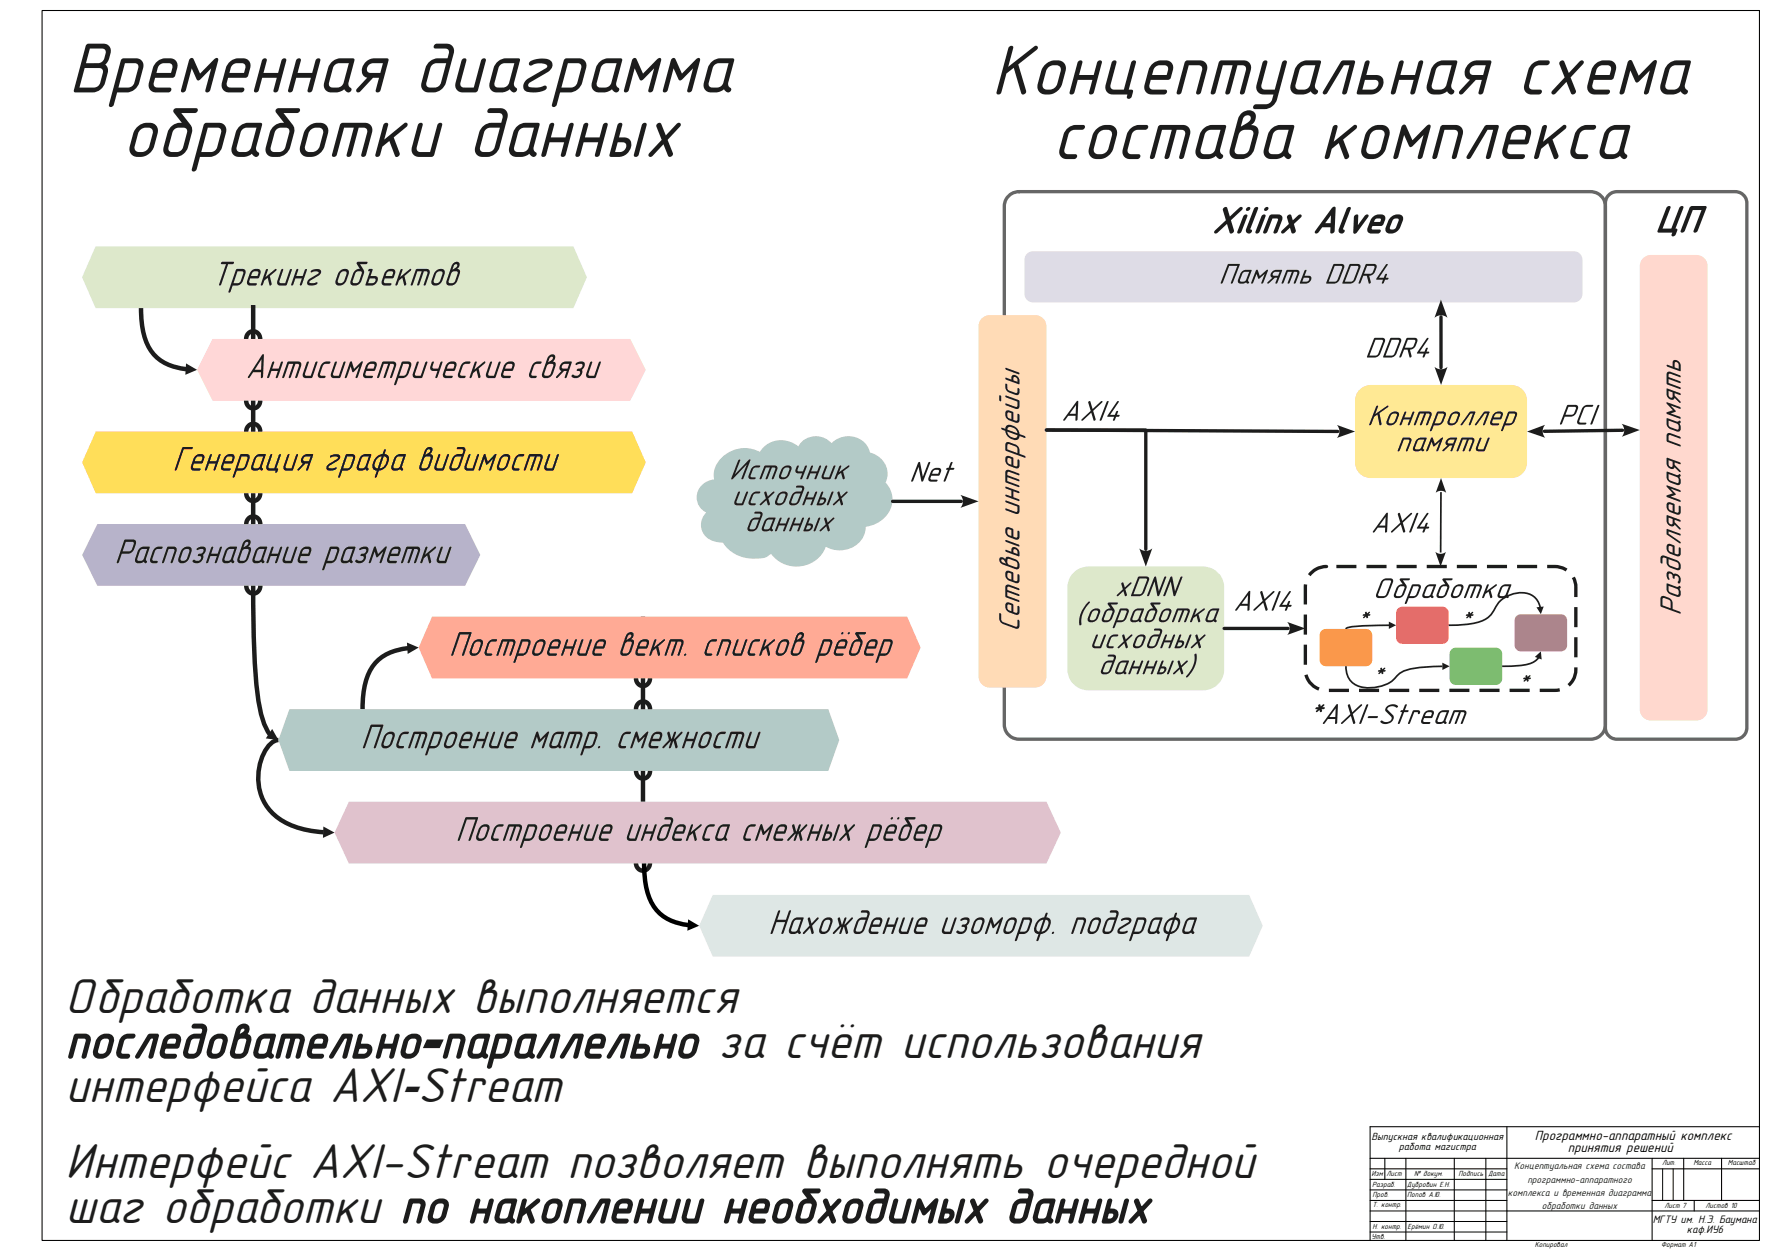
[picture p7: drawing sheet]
<svg xmlns="http://www.w3.org/2000/svg" width="841mm" height="594mm" viewBox="0 0 841 594" stroke-linecap="round" stroke-linejoin="round" font-family="sans-serif">
<defs><g id="words">
<g font-size="35.1" fill="#1c1c1c">
<text x="32" y="44">Временная диаграмма</text>
<text x="471" y="45">Концептуальная схема</text>
<text x="58" y="75">обработки данных</text>
<text x="500" y="76">состава комплекса</text>
</g>
<g font-size="24.1" fill="#1c1c1c">
<text x="31" y="481">Обработка данных выполняется</text>
<text x="31" y="502">последовательно параллельно за счёт использования</text>
<text x="200" y="502">‑</text>
<text x="31" y="523">интерфейса AXI Stream</text>
<text x="190" y="523">‑</text>
<text x="31" y="560">Интерфейс AXI-Stream позволяет выполнять очередной</text>
<text x="31" y="581">шаг обработки по накоплении необходимых данных</text>
</g>
<g font-size="6.6">
<text x="729" y="541">Программно-аппаратный комплекс</text>
<text x="745" y="547">принятия решений</text>
</g>
<g font-size="5.3">
<text x="785" y="581">МГТУ им. Н.Э. Баумана</text>
<text x="802" y="586">каф.ИУ6</text>
</g>
<g font-size="5.1">
<text x="652" y="541">Выпускная квалификационная</text>
<text x="665" y="546">работа магистра</text>
</g>
<g font-size="4.8" fill="#1c1c1c">
<text x="719" y="555">Концептуальная схема состава</text>
<text x="726" y="562">программно-аппаратного</text>
<text x="716" y="568">комплекса и временная диаграмма</text>
<text x="733" y="574">обработки данных</text>
</g>
<g font-size="3.7">
<text x="790" y="553">Лит.</text>
<text x="805" y="553">Масса</text>
<text x="821" y="553">Масштаб</text>
<text x="652" y="558">Изм</text>
<text x="652" y="563">Разраб.</text>
<text x="659" y="558">Лист</text>
<text x="668" y="563">Дубровин Е.Н.</text>
<text x="672" y="558">№ докум.</text>
<text x="693" y="558">Подпись</text>
<text x="707" y="558">Дата</text>
<text x="652" y="568">Пров.</text>
<text x="669" y="568">Попов А.Ю.</text>
<text x="652" y="573">Т. контр.</text>
<text x="791" y="573">Лист 7</text>
<text x="810" y="573">Листов 10</text>
<text x="652" y="583">Н. контр.</text>
<text x="669" y="583">Ерёмин О.Ю.</text>
<text x="652" y="588">Утв.</text>
<text x="729" y="592">Копировал</text>
<text x="789" y="592">Формат А1</text>
</g>
</g></defs>
<g fill="none" stroke="#000" stroke-width=".5">
<path d="M20 5h816v584h-816zM716 535v54M836 535h-185v54M651 550h185M651 555h65M651 560h65M658 550v10M668 550v39M691 550v39M706 550v39M785 550v39M785 555h51"/>
<path d="M800 550v20M818 550v20M716 575h120M785 570h51M805 570v5"/>
</g>
<path d="M790 555v15M795 555v15M651 575h65M651 565h65M651 570h65M651 580h65M651 585h65" fill="none" stroke="#000" stroke-width=".48"/>
<path d="M479 93l2-1 3-1h272a7 7 0 0 1 7 7v246a7 7 0 0 1-7 7h-272a7 7 0 0 1-7-7v-246l1-3z" fill="none" stroke="#666" stroke-width="1.6" stroke-linecap="butt"/>
<g fill="#1c1c1c">
<path d="M581 99l2-1 1 5 5-5h1v1l-5 6 1 4v1l-2 1-1-5-5 5a.8 .8 0 0 1-1 0 1 1 0 0 1 0-2l5-4-1-5z" fill-rule="evenodd"/>
<path d="M591 102h1h1l-3 8-2 1v-1zM592 99a1 1 0 0 1 2 0 1 1 0 0 1-2 0z" fill-rule="evenodd"/>
<path d="M596 99l1-1 1 1-4 10a1.3 1.3 0 0 1 1 2 1.3 1.3 0 0 1-2 0l-1-2z" fill-rule="evenodd"/>
<path d="M600 102h1l-3 8-1 1v-1zM601 99a1 1 0 0 1 2 0 1 1 0 0 1-2 0z" fill-rule="evenodd"/>
<path d="M603 102h4a1.8 1.8 0 0 1 2 3l-2 5-1 1-1-1 2-6h-2l-3 6-1 1-1-1z" fill-rule="evenodd"/>
<path d="M612 102h1l1 3 3-3h1l-3 4 1 4-1 1-1-1-1-2-3 3-1-1 3-4-1-3z" fill-rule="evenodd"/>
<path d="M633 99l1-1 1 1-1 11-2 1v-3h-4l-2 3h-1v-1zM632 102l-2 4h2z" fill-rule="evenodd"/>
<path d="M640 99l1-1 1 1-4 10a1.3 1.3 0 0 1 1 2 1.3 1.3 0 0 1-2 0l-1-2z" fill-rule="evenodd"/>
<path d="M644 102h1v5l4-5h1v1l-5 7-1 1-1-1z" fill-rule="evenodd"/>
<path d="M653 104v1h3v-1zM652 103a4 4 0 0 1 6 0l-1 4h-5v1v1h4v1l-4 1a1.9 1.9 0 0 1-2-3z" fill-rule="evenodd"/>
<path d="M660 103a3 3 0 0 1 4-1 3 3 0 0 1 3 2l-2 4a4 4 0 0 1-7 2v-2zM662 104l-2 4 1 1 2-1 2-3-1-1z" fill-rule="evenodd"/>
</g>
<path d="M764 93l2-1 2-1h56a5 5 0 0 1 6 5v250a5 5 0 0 1-6 5h-56a5 5 0 0 1-5-5v-250v-2z" fill="none" stroke="#666" stroke-width="1.6" stroke-linecap="butt"/>
<g fill="#1c1c1c">
<path d="M792 98h1h1l-4 11h4l4-10 1-1h1l-4 11h1v1l-1 2h-1h-1l1-2h-7h-1z" fill-rule="evenodd"/>
<path d="M803 98h7h1l-5 12h-1l3-10h-4l-3 10h-2z" fill-rule="evenodd"/>
</g>
<path d="M343 217a15 15 0 0 1 18-2 12 12 0 0 1 18-3 10 10 0 0 1 16-2 11 11 0 0 1 18 5 10 10 0 0 1 8 14 12 12 0 0 1-7 20l-3 1a13 13 0 0 1-19 10 15 15 0 0 1-26 3 16 16 0 0 1-17 0l-3-2-3-3a9 9 0 0 1-9-12l2-3a8 8 0 0 1-5-9 8 8 0 0 1 8-6 11 11 0 0 1 4-11z" fill-rule="evenodd" fill="#b3cac7"/>
<g fill="#1c1c1c">
<path d="M351 218h1l-3 7 7-7h1l-4 9h-1l3-7-7 8z" fill-rule="evenodd"/>
<path d="M358 222l1-1h2l-3 2-1 3 2 1-2 1a1.3 1.3 0 0 1-1-2z" fill-rule="evenodd"/>
<path d="M363 221h5a1.3 1.3 0 0 1 1 2l-1 4-1 1 1-5v-1h-1l-2 5-1 1v-1l2-5h-2l-2 5-1 1z" fill-rule="evenodd"/>
<path d="M372 222a2.2 2.2 0 0 1 2-1 2.2 2.2 0 0 1 2 2l-1 3a2.8 2.8 0 0 1-2 1 2.8 2.8 0 0 1-3-1zM373 222l-2 4 1 1 2-1 1-3v-1z" fill-rule="evenodd"/>
<path d="M379 221h1l-1 2 1 1h2v-3h1l-2 6h-1l1-2h-2a1.3 1.3 0 0 1-1-2z" fill-rule="evenodd"/>
<path d="M385 221h1l-1 3h3l1-3h1l-2 6h-1l1-2h-3l-1 2-1 1z" fill-rule="evenodd"/>
<path d="M392 221h1l-2 5 1 1h2l2-6h1l-2 6-3 1a1.4 1.4 0 0 1-2-2z" fill-rule="evenodd"/>
<path d="M399 221h1l-1 3 4-3h1l-3 3v3h-1v-2l-3 3z" fill-rule="evenodd"/>
<path d="M351 234h1l-2 4 1 1h1l3-5-2 6h-3a1.3 1.3 0 0 1-1-2z" fill-rule="evenodd"/>
<path d="M358 234l1-1 2 1-3 1-1 4h2l-2 1a1.3 1.3 0 0 1-1-2z" fill-rule="evenodd"/>
<path d="M363 234h1l1 2 2-3 1 1-3 3 1 3h-1l-1-2-3 2v-1l3-2z" fill-rule="evenodd"/>
<path d="M370 235a2.2 2.2 0 0 1 2-2 2.2 2.2 0 0 1 2 2l-1 3a2.8 2.8 0 0 1-2 2 2.8 2.8 0 0 1-3-1zM371 235l-2 3 1 1 2-1 1-3v-1z" fill-rule="evenodd"/>
<path d="M377 235l-1 3v1h3l1-5zM378 231h3a1.3 1.3 0 0 1 1 1l-2 6a2.4 2.4 0 0 1-3 2 2.4 2.4 0 0 1-2-2l2-4 1-1h3v-1l-3-1z" fill-rule="evenodd"/>
<path d="M384 234v2h2l1-2h1l-2 6h-1l1-3h-3l-1 3h-1z" fill-rule="evenodd"/>
<path d="M395 234h1l-2 5-1 1zM390 237l-1 2h2v-1v-1zM390 234h1l-1 2a1.9 1.9 0 0 1 3 2 1.9 1.9 0 0 1-3 2h-2z" fill-rule="evenodd"/>
<path d="M398 234h1l1 2 2-3 1 1-3 3v3l-1-2-3 2v-1l3-2z" fill-rule="evenodd"/>
<path d="M358 247l-2 4h1h2l2-4zM359 243h2a1.3 1.3 0 0 1 1 2l-2 6a2.4 2.4 0 0 1-3 2 2.4 2.4 0 0 1-2-3l2-3 2-1h2v-2h-2z" fill-rule="evenodd"/>
<path d="M364 247l-1 4h3l1-4zM364 247l1-1h3l-1 5a.8 .8 0 0 1 0 1 .8 .8 0 0 1-1 0h-3a1.3 1.3 0 0 1-1-2z" fill-rule="evenodd"/>
<path d="M371 246l-1 3h3l1-3h1l-2 6h-1l1-3h-3l-1 3h-1z" fill-rule="evenodd"/>
<path d="M377 246h1l-1 3h3l1-3h1l-2 6h-1l1-3h-3l-1 3h-1z" fill-rule="evenodd"/>
<path d="M389 246h1l-2 6h-1zM384 249l-1 2h1l1-1zM384 246h1l-1 3a1.9 1.9 0 0 1 2 1 1.9 1.9 0 0 1-2 2h-2z" fill-rule="evenodd"/>
<path d="M392 246h1v2l3-2-2 3v3h-1v-2l-3 2 2-3z" fill-rule="evenodd"/>
</g>
<path d="M467 151l3-1h22a5 5 0 0 1 5 5v166a5 5 0 0 1-5 5h-22a5 5 0 0 1-5-5v-166v-2z" fill-rule="evenodd" fill="#ffdbb6"/>
<g fill="#1c1c1c">
<path d="M475 291l1 1v2v1l7 3 1-4v3a1.3 1.3 0 0 1-2 1l-6-2-1-2z" fill-rule="evenodd"/>
<path d="M479 287v2l2 1v-3zM478 286h1l2 1 1 4h1v-3h1v3a1.3 1.3 0 0 1-2 1l-3-1a3 3 0 0 1-1-5z" fill-rule="evenodd"/>
<path d="M478 278h1l5 2-5-1v1l5 3-5-2v2l5 2v1l-6-2z" fill-rule="evenodd"/>
<path d="M479 272v2l2 1v-3zM478 271h1l2 1 1 4h1v-1v-2h1v3a1.3 1.3 0 0 1-2 1l-3-1a3 3 0 0 1-1-5z" fill-rule="evenodd"/>
<path d="M479 266v2l4 1v-2zM476 266v1l2 1-1-2zM475 265h2l1 1a1.2 1.2 0 0 1 0-2 1.2 1.2 0 0 1 2 0l3 2a2.3 2.3 0 0 1 2 2 2.3 2.3 0 0 1-3 2l-6-2-1-2z" fill-rule="evenodd"/>
<path d="M478 256l6 3-6-2zM482 261v1l1 1v-2zM478 261l3 1a1.9 1.9 0 0 1 2-2 1.9 1.9 0 0 1 1 2v2l-6-2z" fill-rule="evenodd"/>
<path d="M479 252v1l2 2v-3zM478 251l1-1 2 1 1 4h1v-3h1v3a1.3 1.3 0 0 1-2 1l-3-1a3 3 0 0 1-1-4z" fill-rule="evenodd"/>
<path d="M478 238l6 2v3a1.3 1.3 0 0 1-2 1l-4-2 5 1v-2l-5-2z" fill-rule="evenodd"/>
<path d="M478 231l6 2v1l-2-1v3l2 1v1l-6-2v-1l3 1v-3l-3-1z" fill-rule="evenodd"/>
<path d="M478 223h1l5 2v1l-5-2v1v1l5 2-5-1v1l5 2v1l-6-2z" fill-rule="evenodd"/>
<path d="M479 218v2l2 1v-3zM478 217l1-1 2 1 1 4h1v-3h1v3a1.3 1.3 0 0 1-2 1l-3-1a3 3 0 0 1-1-4z" fill-rule="evenodd"/>
<path d="M479 211v2l4 2v-3zM478 210h1l4 1 1 2v2l3 1v1l-9-3z" fill-rule="evenodd"/>
<path d="M479 203v1l4 2-1-3h-2zM479 205v2l3 1a1.3 1.3 0 0 0 1-1zM476 203l2 1a2.4 2.4 0 0 1 1-2 2.4 2.4 0 0 1 3 0l2 2v2l3 1v1l-3-1a2.4 2.4 0 0 1-1 2 2.4 2.4 0 0 1-3-1l-2-2v-1l-2-1z" fill-rule="evenodd"/>
<path d="M479 196v2l2 1v-3zM478 195h1l2 1 1 3 1 1v-1v-2h1v3a1.3 1.3 0 0 1-2 1l-3-2a3 3 0 0 1-1-4z" fill-rule="evenodd"/>
<path d="M475 188h1v3l-1-1zM478 188l6 2v3a1.3 1.3 0 0 1-2 1l-4-1v-1l5 1v-2l-5-2z" fill-rule="evenodd"/>
<path d="M478 182l1 1v1v1l4 2 1-3v2a1.3 1.3 0 0 1-2 1l-4-1v-2z" fill-rule="evenodd"/>
<path d="M478 175l6 2v1l-6-2zM482 179v2h1v-1zM478 179l3 1a1.9 1.9 0 0 1 2-2 1.9 1.9 0 0 1 1 2v2l-6-2z" fill-rule="evenodd"/>
</g>
<path d="M510 272l3-2 3-1h51a13 13 0 0 1 12 4l2 2a18 18 0 0 1 1 10v29a11 11 0 0 1-9 14h-51a13 13 0 0 1-13-4l-1-2-1-3v-36a12 12 0 0 1 3-11z" fill-rule="evenodd" fill="#dde8cb"/>
<g fill="#1c1c1c">
<path d="M533 277h1v2l3-2h1l-3 3v3h-1v-2l-3 2v-1l3-2z" fill-rule="evenodd"/>
<path d="M541 274h4a1.3 1.3 0 0 1 1 2l-3 6-2 1h-4zM541 275l-2 7h3l3-7z" fill-rule="evenodd"/>
<path d="M548 274h1l2 7 2-7h1l-3 9h-1l-1-7-3 7h-1z" fill-rule="evenodd"/>
<path d="M556 274h1l1 7 3-7h1l-4 9-2-7-2 7h-1z" fill-rule="evenodd"/>
<path d="M517 286h1l-1 2a14 14 0 0 0-3 9h-1a6 6 0 0 1 0-6z" fill-rule="evenodd"/>
<path d="M518 290a2.2 2.2 0 0 1 3-1 2.2 2.2 0 0 1 2 2l-1 2a2.8 2.8 0 0 1-3 2 2.8 2.8 0 0 1-2-1zM519 290l-1 4h2l2-3-1-1z" fill-rule="evenodd"/>
<path d="M526 290l-2 4 1 1 2-1 2-3-1-1zM526 286h5v1h-3l2 3-2 4a2.4 2.4 0 0 1-2 2 2.4 2.4 0 0 1-2-2l1-4 3-1z" fill-rule="evenodd"/>
<path d="M533 290l-2 5 2-1h1l1-4zM532 289h3a1.3 1.3 0 0 1 1 2l-2 4h-1h-2l-1 3h-1z" fill-rule="evenodd"/>
<path d="M539 290l-1 4 1 1 2-1 1-4zM539 290l1-1h4l-2 5a.8 .8 0 0 1 0 1 .8 .8 0 0 1-1 0h-3a1.3 1.3 0 0 1-1-1z" fill-rule="evenodd"/>
<path d="M546 290l-1 4v1l2-1 2-3-1-1zM547 286h4v1h-3l2 3-1 4a2.4 2.4 0 0 1-3 2 2.4 2.4 0 0 1-2-2l1-4 3-1z" fill-rule="evenodd"/>
<path d="M552 290a2.2 2.2 0 0 1 3-1 2.2 2.2 0 0 1 1 2v2a2.8 2.8 0 0 1-3 2 2.8 2.8 0 0 1-2-1zM553 290l-1 4h2l2-3-1-1z" fill-rule="evenodd"/>
<path d="M559 289h5a1.3 1.3 0 0 1 1 2l-1 4h-1l1-4v-1h-1l-2 5h-1l2-5h-2l-2 5h-1z" fill-rule="evenodd"/>
<path d="M568 289h1l-1 3 4-3-3 3 1 3h-1v-3l-3 3z" fill-rule="evenodd"/>
<path d="M575 290l-1 4v1l2-1 2-4zM575 290l1-1h3l-1 5a.8 .8 0 0 1 0 1 .8 .8 0 0 1-1 0h-3a1.3 1.3 0 0 1-1-1z" fill-rule="evenodd"/>
<path d="M521 301l1 1-2 4 1 1h2l2-5h1l-3 6h-3a1.3 1.3 0 0 1-1-2z" fill-rule="evenodd"/>
<path d="M528 302l1-1 2 1-3 1-1 3 2 1-2 1a1.3 1.3 0 0 1-1-2z" fill-rule="evenodd"/>
<path d="M533 302l1-1 1 3 2-3 1 1-3 3 1 3h-1l-1-3-3 3v-1l3-2z" fill-rule="evenodd"/>
<path d="M540 302a2.2 2.2 0 0 1 2-1 2.2 2.2 0 0 1 2 2l-1 3a2.8 2.8 0 0 1-2 2 2.8 2.8 0 0 1-3-1zM541 303l-2 3 1 1 2-1 1-3v-1z" fill-rule="evenodd"/>
<path d="M547 303l-1 3 1 1 2-1 1-4zM549 299l2-1a1.3 1.3 0 0 1 1 2l-2 6a2.4 2.4 0 0 1-3 2 2.4 2.4 0 0 1-2-2l2-4 1-1h3v-1l-3-1z" fill-rule="evenodd"/>
<path d="M554 301l1 1-1 2h2l1-2h1l-2 6h-1l1-3h-3l-1 2-1 1z" fill-rule="evenodd"/>
<path d="M565 301l1 1-2 5-1 1zM560 305l-1 2h2l1-1-1-1zM560 301l1 1-1 2a1.9 1.9 0 0 1 3 2 1.9 1.9 0 0 1-2 2h-3z" fill-rule="evenodd"/>
<path d="M568 302l1-1 1 3 2-3 1 1-3 3 1 3h-1l-1-3-3 3v-1l3-2z" fill-rule="evenodd"/>
<path d="M526 315l-2 4h1h2l1-4zM527 311h2a1.3 1.3 0 0 1 1 2l-2 6a2.4 2.4 0 0 1-3 1 2.4 2.4 0 0 1-2-2l2-4h2h2v-2h-3z" fill-rule="evenodd"/>
<path d="M532 315l-1 4h2l2-4zM532 314h1h3l-1 5a.8 .8 0 0 1 0 1 .8 .8 0 0 1-1 0h-3a1.3 1.3 0 0 1-1-2z" fill-rule="evenodd"/>
<path d="M538 314h1l-1 2h3l1-2h1l-2 6h-1l1-3h-3l-1 3h-1z" fill-rule="evenodd"/>
<path d="M545 314h1l-1 2h3l1-2h1l-2 6h-1l1-3h-3l-1 3h-1z" fill-rule="evenodd"/>
<path d="M557 314h1l-3 6zM552 317l-1 2h1l1-1v-1zM552 314h1l-1 2a1.9 1.9 0 0 1 2 2 1.9 1.9 0 0 1-2 2h-2z" fill-rule="evenodd"/>
<path d="M560 314h1v2l3-2-3 3 1 3h-1v-2l-3 2v-1l2-2z" fill-rule="evenodd"/>
<path d="M568 311v-1l1 2-2 5a7 7 0 0 1-3 5l3-6z" fill-rule="evenodd"/>
</g>
<g fill="none" stroke="#1c1c1c" stroke-width="1.6" stroke-linecap="butt">
<path d="M620 277v10M630 269l-4 1-4 3M635 269h9M649 269h10M664 269h9M678 269h9M692 269h10M707 269h9M721 269h9M735 269h5l4 2M748 274l1 3v6M620 292v9"/>
<path d="M749 288v10M620 306v10M749 317l-1 5-3 3M749 303v9M621 320a10 10 0 0 0 6 7M631 328h10M646 328h9M660 328h10M674 328h10M689 328h9M703 328h10M717 328h10"/>
<path d="M741 328h-9"/>
</g>
<g fill="#1c1c1c">
<path d="M657 275h1h3a1.3 1.3 0 0 1 1 1l-3 7-1 1h-3a1.3 1.3 0 0 1-1-2zM657 276l-2 6v1h3l3-7h-1z" fill-rule="evenodd"/>
<path d="M665 279l-2 3 1 1h2l1-4v-1zM665 275h5l-1 1h-2l1 3-1 3a2.4 2.4 0 0 1-2 2 2.4 2.4 0 0 1-3-2l2-3 2-2z" fill-rule="evenodd"/>
<path d="M672 278l-2 5h2l1-1 1-3zM671 278l3-1a1.3 1.3 0 0 1 1 2l-2 4-1 1h-3l-1 2v1z" fill-rule="evenodd"/>
<path d="M678 279l-1 3v1h2l2-5zM678 278l1-1h3l-1 5a1 1 0 0 1 0 2 .8 .8 0 0 1-1-1l-3 1a1.3 1.3 0 0 1-1-2z" fill-rule="evenodd"/>
<path d="M685 279l-1 3v1h2l2-4-1-1zM685 275h5v1h-3l2 3-2 3a2.4 2.4 0 0 1-2 2 2.4 2.4 0 0 1-2-2l1-3 3-2z" fill-rule="evenodd"/>
<path d="M691 279a2.2 2.2 0 0 1 3-2 2.2 2.2 0 0 1 1 2l-1 3a2.8 2.8 0 0 1-2 2 2.8 2.8 0 0 1-3-1zM692 279l-2 3 1 1 2-1 1-3v-1z" fill-rule="evenodd"/>
<path d="M698 278l5-1a1.3 1.3 0 0 1 1 2l-2 5 1-5v-1h-2l-1 6h-1l2-6h-2l-2 6h-1z" fill-rule="evenodd"/>
<path d="M707 278l-1 3 5-3-3 2 1 4h-1l-1-3-3 3z" fill-rule="evenodd"/>
<path d="M714 279l-1 3v1h2l2-5zM713 278l2-1h3l-2 5a1.1 1.1 0 0 1 1 2 1.1 1.1 0 0 1-2-1l-2 1a1.3 1.3 0 0 1-1-2z" fill-rule="evenodd"/>
</g>
<path d="M781 123l3-2h22a5 5 0 0 1 5 5v211a5 5 0 0 1-5 5h-22a5 5 0 0 1-5-5v-211v-2z" fill-rule="evenodd" fill="#ffd8ce"/>
<g fill="#1c1c1c">
<path d="M790 284v3l4 2-1-4zM789 283h1l4 1 1 2v3l3 1v1l-9-3z" fill-rule="evenodd"/>
<path d="M793 278v3l4 1v-2zM792 277l5 2a.7 .7 0 0 1 1-1 1 1 0 0 1 0 2l1 2a1.3 1.3 0 0 1-2 1l-5-2z" fill-rule="evenodd"/>
<path d="M792 272l1-1 2 1a2.8 2.8 0 0 1 3 2 2.8 2.8 0 0 1 0 3h-1a1.7 1.7 0 0 0 1-2 1.7 1.7 0 0 0-2-1v1h-1a1.7 1.7 0 0 0-2-2v2a1.9 1.9 0 0 1-1-1 1.9 1.9 0 0 1 0-2z" fill-rule="evenodd"/>
<path d="M793 266v2l4 2v-3zM789 264h1l7 2a2.3 2.3 0 0 1 2 3 2.3 2.3 0 0 1-2 2l-4-2-1-2v-2h-2v2h-1z" fill-rule="evenodd"/>
<path d="M793 259v2l2 1v-2zM792 259l1-1 2 1 1 4h1h1v-3l1 3a1.3 1.3 0 0 1-2 1l-4-1a3 3 0 0 1-1-4z" fill-rule="evenodd"/>
<path d="M792 251l6 2v1l-5-2v1l5 4v1l-6-4z" fill-rule="evenodd"/>
<path d="M793 246v2l1 1 1-3zM792 245l6 2v1l-2-1v1l3 3h-1l-2-2a2.2 2.2 0 0 1-3 1 2.2 2.2 0 0 1-1-3z" fill-rule="evenodd"/>
<path d="M793 240v2l2 1v-3zM792 239l1-1 2 1 1 4h1h1v-3l1 3a1.3 1.3 0 0 1-2 1l-4-1a3 3 0 0 1-1-4z" fill-rule="evenodd"/>
<path d="M792 231l6 2v1l-4-2 2 3-2 1 4 1v1l-6-2v-1l3-1z" fill-rule="evenodd"/>
<path d="M793 225v3l4 1v-2zM792 224l5 2a.7 .7 0 0 1 1-1 .7 .7 0 0 1 0 1l1 3a1.3 1.3 0 0 1-2 1l-5-2z" fill-rule="evenodd"/>
<path d="M793 218v3l1 1 1-3zM792 217l6 3h-2v1l3 3h-1l-2-2a2.2 2.2 0 0 1-3 0 2.2 2.2 0 0 1-1-2z" fill-rule="evenodd"/>
<path d="M792 206h1l5 1v1l-5-1v2l5 2v1l-6-2z" fill-rule="evenodd"/>
<path d="M793 200v3l4 1v-3zM792 199l5 1a.7 .7 0 0 1 1 0 .7 .7 0 0 1 0 1l1 3a1.3 1.3 0 0 1-2 1l-5-2z" fill-rule="evenodd"/>
<path d="M792 191l6 2v1l-4-1 2 2-2 1 4 2v1l-6-3 3-1z" fill-rule="evenodd"/>
<path d="M793 186v2l1 1 1-3zM792 185l6 2v1l-2-1v1l3 3h-1l-2-2a2.2 2.2 0 0 1-3 1 2.2 2.2 0 0 1-1-3z" fill-rule="evenodd"/>
<path d="M792 177l1-1 5 2v1l-4-2-1 1v1l6 3h-1l-5-2v2l5 2v1l-6-3z" fill-rule="evenodd"/>
<path d="M796 172v2l2 1-1-2zM792 173l3 1v-2a2.1 2.1 0 0 1 2-1 2.1 2.1 0 0 1 2 3l-1 2-6-2z" fill-rule="evenodd"/>
</g>
<path d="M646 185l3-2h2h59a23 23 0 0 1 11 1l3 2 2 4v26a8 8 0 0 1-8 11h-58a23 23 0 0 1-12-1l-3-3a18 18 0 0 1-1-10v-19a10 10 0 0 1 2-9z" fill-rule="evenodd" fill="#ffe994"/>
<g fill="#1c1c1c">
<path d="M654 193h1l-2 4 6-4h1l-5 3 1 6h-1l-1-5-1 1-2 4z" fill-rule="evenodd"/>
<path d="M660 197a2.2 2.2 0 0 1 3-2 2.2 2.2 0 0 1 2 2l-1 3a2.8 2.8 0 0 1-3 2 2.8 2.8 0 0 1-2-1zM661 197l-1 3v1l2-1 2-3-1-1z" fill-rule="evenodd"/>
<path d="M667 196h1l-1 2h3l1-2h1l-2 6h-1l1-3h-3l-1 3h-1z" fill-rule="evenodd"/>
<path d="M674 196l5-1a1.3 1.3 0 0 1 1 2l-2 5 1-5v-1h-1l-2 5-1 1v-1l2-5h-2l-2 6h-1z" fill-rule="evenodd"/>
<path d="M683 196l-1 5h2l1-1 1-3zM683 196l3-1a1.3 1.3 0 0 1 1 2l-2 4-1 1h-3l-1 2v1z" fill-rule="evenodd"/>
<path d="M689 197a2.2 2.2 0 0 1 3-2 2.2 2.2 0 0 1 2 2l-1 3a2.8 2.8 0 0 1-3 2 2.8 2.8 0 0 1-2-1zM690 197l-1 3v1l2-1 2-3-1-1z" fill-rule="evenodd"/>
<path d="M698 196h3l-2 6h-1l2-6h-1l-5 6z" fill-rule="evenodd"/>
<path d="M705 196h3l-2 6h-1l2-6h-1l-5 6z" fill-rule="evenodd"/>
<path d="M710 197v1h3v-1l-1-1zM710 196h1a2.1 2.1 0 0 1 3 1l-1 2h-4v1v1h3v1h-3a1.3 1.3 0 0 1-1-2z" fill-rule="evenodd"/>
<path d="M717 196l-2 5h3l1-1 1-3zM717 196l3-1a1.3 1.3 0 0 1 1 2l-2 4-2 1h-2l-1 2-1 1z" fill-rule="evenodd"/>
<path d="M666 208h3a1.4 1.4 0 0 1 2 2l-2 4h-1l2-5h-3l-2 5h-1z" fill-rule="evenodd"/>
<path d="M674 209l-2 4h1h2l2-4zM673 209l2-1h3l-2 5a.8 .8 0 0 1 1 1 1 1 0 0 1-2 0h-2a1.4 1.4 0 0 1-2-2z" fill-rule="evenodd"/>
<path d="M680 208h1l1 3 4-3-3 6h-1l2-4-3 2-1-2-1 4h-1z" fill-rule="evenodd"/>
<path d="M688 209v1l2 1 1-2zM688 209l1-1h3l-2 6h-1l1-2h-1l-4 2 3-3-1-1z" fill-rule="evenodd"/>
<path d="M694 208h5a1.3 1.3 0 0 1 1 2l-1 4h-1l2-5h-1h-1l-2 5h-1l2-5h-2l-2 5h-1z" fill-rule="evenodd"/>
<path d="M703 208h1l-2 5h1h2l2-5h1l-3 6h-2a1.4 1.4 0 0 1-2-2z" fill-rule="evenodd"/>
</g>
<path d="M424 238h33" fill="none" stroke="#1c1c1c" stroke-width="1.6"/>
<g fill="#1c1c1c">
<path d="M456 235l9 3-9 3a5 5 0 0 0 0-6z" fill-rule="evenodd"/>
<path d="M436 220h1l1 6 3-6h1l-3 8h-1l-2-6-2 6-1 1z" fill-rule="evenodd"/>
<path d="M444 224l-1 1h3v-1v-1zM443 223l1-1a2.1 2.1 0 0 1 3 1l-1 3h-3l-1 1v1h3l-3 1a1.3 1.3 0 0 1-1-2z" fill-rule="evenodd"/>
<path d="M452 220h1l-1 2 1 1h-2l-2 5v1l1-6 1-1z" fill-rule="evenodd"/>
</g>
<path d="M497 204l139 1" fill="none" stroke="#1c1c1c" stroke-width="1.6"/>
<path d="M635 202l9 3-9 3a5 5 0 0 0 0-6z" fill-rule="evenodd" fill="#1c1c1c"/>
<path d="M497 204h47v57" fill="none" stroke="#1c1c1c" stroke-width="1.6"/>
<g fill="#1c1c1c">
<path d="M541 260a5 5 0 0 0 6 0l-3 9z" fill-rule="evenodd"/>
<path d="M512 190v1v8l-1 1v-3h-3l-3 3zM511 192l-3 4h3z" fill-rule="evenodd"/>
<path d="M517 191h1l1 3 4-3h1l-5 4 1 4v1l-1-4-5 4v-1l4-4z" fill-rule="evenodd"/>
<path d="M526 191h1l-4 8v1z" fill-rule="evenodd"/>
<path d="M531 191h1l-5 6h3l1-2v2h1l-2 1v1l-1 1v-2h-3z" fill-rule="evenodd"/>
</g>
<path d="M582 298h30" fill="none" stroke="#1c1c1c" stroke-width="1.6"/>
<g fill="#1c1c1c">
<path d="M612 295l8 3-8 3a5 5 0 0 0 0-6z" fill-rule="evenodd"/>
<path d="M593 281h1v9h-1v-2h-4l-2 2zM593 283l-3 4h3z" fill-rule="evenodd"/>
<path d="M599 281h1l1 3 4-3h1l-5 4 1 5h-1l-1-4-4 4v-1l4-4z" fill-rule="evenodd"/>
<path d="M608 281l-3 9h-1z" fill-rule="evenodd"/>
<path d="M613 281l-4 6h2l2-2-1 2 2 1h-2l-1 2v-2h-3z" fill-rule="evenodd"/>
<path d="M659 244v9h-1v-2h-3l-3 2zM658 245l-3 5h3z" fill-rule="evenodd"/>
<path d="M664 244h1l1 3 4-3h1l-4 4 1 5h-1l-1-4-5 4v-1l4-4z" fill-rule="evenodd"/>
<path d="M673 244h1l-3 8-1 1z" fill-rule="evenodd"/>
<path d="M678 244h1l-4 6h2l1-2v2l1 1h-2v2h-1v-2h-3z" fill-rule="evenodd"/>
</g>
<path d="M771 204l-37 1" fill="none" stroke="#1c1c1c" stroke-width="1.6"/>
<g fill="#1c1c1c">
<path d="M726 205l8-3a5 5 0 0 0 0 6z" fill-rule="evenodd"/>
<path d="M771 201l8 3-8 3a5 5 0 0 0 0-6z" fill-rule="evenodd"/>
</g>
<path d="M685 234v28" fill="none" stroke="#1c1c1c" stroke-width=".81" stroke-linecap="butt"/>
<g fill="#1c1c1c">
<path d="M685 227l2 7a4 4 0 0 0-5 0z" fill-rule="evenodd"/>
<path d="M682 262a4 4 0 0 0 5 0l-3 7z" fill-rule="evenodd"/>
<path d="M745 193l-1 4h3l2-4zM745 192h4a1.3 1.3 0 0 1 1 2l-1 2-1 2h-5l-1 3-1 1z" fill-rule="evenodd"/>
<path d="M752 193l2-1 3 1h-1h-2l-1 1-3 6 4 1-3 1a1.4 1.4 0 0 1-2-2z" fill-rule="evenodd"/>
<path d="M759 192h1l-3 9-1 1z" fill-rule="evenodd"/>
</g>
<path d="M628 299h2h16a5 5 0 0 1 6 1v13l-1 2a7 7 0 0 1-6 1h-12a5 5 0 0 1-6-1v-13z" fill-rule="evenodd" fill="#ff972f"/>
<path d="M664 289l2-1h17a5 5 0 0 1 5 2v13l-1 2a7 7 0 0 1-6 1h-12a5 5 0 0 1-5-2l-1-13z" fill-rule="evenodd" fill="#ff6d6d"/>
<path d="M690 308h2h16a5 5 0 0 1 5 1l1 13-1 2a7 7 0 0 1-6 1h-13a5 5 0 0 1-5-1v-14z" fill-rule="evenodd" fill="#77bc65"/>
<path d="M721 292h2h16a5 5 0 0 1 5 1l1 13-1 2a7 7 0 0 1-6 1h-13a5 5 0 0 1-5-1v-13z" fill-rule="evenodd" fill="#bf819e"/>
<path d="M660 297h-14a10 10 0 0 0-6 2" fill="none" stroke="#1c1c1c" stroke-width=".81" stroke-linecap="butt"/>
<path d="M660 295l3 2-3 2z" fill="#1c1c1c"/>
<path d="M640 316a10 10 0 0 0 13 10 17 17 0 0 0 12-6 29 29 0 0 1 17-4h3" fill="none" stroke="#1c1c1c" stroke-width=".81" stroke-linecap="butt"/>
<path d="M685 315l4 1-4 2z" fill="#1c1c1c"/>
<path d="M732 288a10 10 0 0 0-16-5 23 23 0 0 0-8 9 22 22 0 0 1-16 5h-4" fill="none" stroke="#1c1c1c" stroke-width=".81" stroke-linecap="butt"/>
<path d="M730 288h3l-1 4z" fill="#1c1c1c"/>
<path d="M731 312a15 15 0 0 1-13 4h-4" fill="none" stroke="#1c1c1c" stroke-width=".81" stroke-linecap="butt"/>
<g fill="#1c1c1c">
<path d="M729 312l3-3 1 4z"/>
<path d="M649 291h1h1l-1 1h1h-1v2l-1-1h-1v-1h-1h2z" fill-rule="evenodd"/>
<path d="M656 317h1v1l1-1-1 1 1 1h-1v1l-1-1-1 1 1-1h-1l1-1z" fill-rule="evenodd"/>
<path d="M698 291h1h1l-1 1h1h-1v2l-1-1h-1v-1h1z" fill-rule="evenodd"/>
<path d="M725 321h1h1l-1 1h1l-1 1v1l-1-1h-1h1l-1-1h1z" fill-rule="evenodd"/>
<path d="M626 335l1-1 1 1h1l-1 1h1l-1 1v1l-1-1-1 1h-1l1-1-1-1h2z" fill-rule="evenodd"/>
<path d="M635 334l1 1-1 8-1 1v-3h-3l-2 3zM635 336l-3 4h2z" fill-rule="evenodd"/>
<path d="M641 335l2 3 4-3-4 4 1 4-1 1-1-4-5 4v-1l5-4z" fill-rule="evenodd"/>
<path d="M649 335h1l-3 8-1 1z" fill-rule="evenodd"/>
<path d="M650 340h5l-1 1h-4z" fill-rule="evenodd"/>
<path d="M659 336a3 3 0 0 1 5 0 2.8 2.8 0 0 0-5 1l3 3a3 3 0 0 1-2 3 3 3 0 0 1-4-1 2.6 2.6 0 0 0 3 1 2.6 2.6 0 0 0 2-3l-3-3z" fill-rule="evenodd"/>
<path d="M668 335v2l1 1h-2l-2 5-1 1 2-6h-1l2-1z" fill-rule="evenodd"/>
<path d="M671 337h3a.8 .8 0 0 1 1 1 .8 .8 0 0 1-1 1l-2-1-2 5-1 1z" fill-rule="evenodd"/>
<path d="M678 339l-1 1h3v-1v-1zM677 338l1-1a2.1 2.1 0 0 1 3 1l-1 3h-3l-1 1 1 1h2h1l-3 1a1.4 1.4 0 0 1-2-2z" fill-rule="evenodd"/>
<path d="M684 339l-1 3v1l3-1 1-4zM684 338l1-1h3l-1 5a1 1 0 0 1 0 2 .8 .8 0 0 1-1-1l-3 1a1.3 1.3 0 0 1-1-2z" fill-rule="evenodd"/>
<path d="M691 337h4a1.4 1.4 0 0 1 2 2l-2 4-1 1 2-5-1-1h-1l-2 5-1 1v-1l2-5h-2l-2 5-1 1z" fill-rule="evenodd"/>
</g>
<path d="M488 121l3-2h257l3 1 1 2v15a5 5 0 0 1-4 7h-257a4 4 0 0 1-4-4v-4a46 46 0 0 1 1-15z" fill-rule="evenodd" fill="#dedce6"/>
<g fill="#1c1c1c">
<path d="M583 126h6l-3 8h-1l3-8h-4l-3 8-1 1z" fill-rule="evenodd"/>
<path d="M591 130l-2 3 1 1 2-1 2-4zM590 129l2-1h3l-2 5a.8 .8 0 0 1 0 1 .8 .8 0 0 1-1 0l-3 1a1.3 1.3 0 0 1-1-2z" fill-rule="evenodd"/>
<path d="M597 128h1l1 3 3-3-2 7-1-1 2-4-3 2-1-2-2 4-1 1z" fill-rule="evenodd"/>
<path d="M605 130v1h2l1-2zM604 129l2-1h3l-2 6h-1l1-2h-1l-4 3v-1l3-2-1-1z" fill-rule="evenodd"/>
<path d="M611 128h5a1.3 1.3 0 0 1 1 2l-1 4-1 1 1-5v-1h-1l-2 5-1 1v-1l2-5h-2l-2 5-1 1z" fill-rule="evenodd"/>
<path d="M619 132v2h2l1-1v-1zM620 128h1l-1 3h2a2 2 0 0 1 1 2 2 2 0 0 1-3 2l-2-1z" fill-rule="evenodd"/>
<path d="M634 126l3-1a1.4 1.4 0 0 1 2 2l-3 7-2 1h-4zM634 126l-3 8 4-1 3-6-1-1z" fill-rule="evenodd"/>
<path d="M641 126l4-1a1.3 1.3 0 0 1 1 2l-3 7-1 1h-4zM642 126l-3 8 4-1 2-6v-1z" fill-rule="evenodd"/>
<path d="M650 126l-2 4h4l1-3zM649 126l4-1a1.3 1.3 0 0 1 1 2l-1 3-2 1v4l-1-1-1-3h-1l-2 3v1z" fill-rule="evenodd"/>
<path d="M659 126l-4 6h2l2-2-1 2h2l-2 1-1 1v1v-2l-3-1z" fill-rule="evenodd"/>
</g>
<path d="M685 150v25" fill="none" stroke="#1c1c1c" stroke-width="1.6"/>
<g fill="#1c1c1c">
<path d="M685 142l3 9a5 5 0 0 0-6 0z" fill-rule="evenodd"/>
<path d="M682 174a5 5 0 0 0 6 0l-3 9z" fill-rule="evenodd"/>
<path d="M653 161l4-1a1.3 1.3 0 0 1 1 2l-3 7-1 1h-4zM654 161l-3 8 4-1 2-6v-1z" fill-rule="evenodd"/>
<path d="M661 161l3-1a1.4 1.4 0 0 1 2 2l-3 7-2 1h-4zM661 161l-3 8 4-1 3-6-1-1z" fill-rule="evenodd"/>
<path d="M669 161l-2 4h4l1-3zM668 161l4-1a1.3 1.3 0 0 1 1 2l-1 3-2 1v4l-1-4h-2l-1 3-1 1z" fill-rule="evenodd"/>
<path d="M678 161h1l-4 6h2l1-2v2h1l-2 1v1l-1 1 1-2h-4z" fill-rule="evenodd"/>
</g>
<path d="M45 117h227l6 12a3 3 0 0 1 0 5l-6 12h-9h-218l-5-12a3 3 0 0 1 0-5z" fill-rule="evenodd" fill="#dde8cb"/>
<g fill="#1c1c1c">
<path d="M105 124l6 1h-3l-3 10-1 1v-1l3-10h-2z" fill-rule="evenodd"/>
<path d="M113 129l-2 5h2l1-1 2-4zM112 128h3a1.5 1.5 0 0 1 2 2l-2 4-2 1-2 1-1 3h-1z" fill-rule="evenodd"/>
<path d="M120 129l-1 2h3l1-2zM119 129l2-1a2.2 2.2 0 0 1 3 1l-1 3h-4l-1 1 1 1 3 1-3 1a1.8 1.8 0 0 1-2-3z" fill-rule="evenodd"/>
<path d="M127 128l-1 4 5-4-3 3 1 4h-1l-1-3-1 1-1 2-1 1z" fill-rule="evenodd"/>
<path d="M134 128h1l-2 6h3l2-6h1l-3 7-3 1a1.6 1.6 0 0 1-1-3z" fill-rule="evenodd"/>
<path d="M141 128h1l-1 3h3l1-3h1l-3 7h-1l1-3h-3l-1 3v1z" fill-rule="evenodd"/>
<path d="M148 128h2a1.7 1.7 0 0 1 2 0 1.7 1.7 0 0 1-1 3l-4 3h2a.7 .7 0 0 1 1 0 .7 .7 0 0 1 1 1 .7 .7 0 0 1-1 0l-1 1a1.8 1.8 0 0 1-3-1 1.8 1.8 0 0 1 1-3l4-2a2 2 0 0 0-3-1z" fill-rule="evenodd"/>
<path d="M161 129a2.2 2.2 0 0 1 3-1 2.2 2.2 0 0 1 2 2l-1 3a2.8 2.8 0 0 1-3 3 2.8 2.8 0 0 1-3-2zM162 129l-1 4a1.6 1.6 0 0 0 1 1 1.6 1.6 0 0 0 2-1l1-4h-2z" fill-rule="evenodd"/>
<path d="M169 129l-1 5h2l2-4-1-1zM170 124l5 1h-1h-3l2 4-1 4a2.9 2.9 0 0 1-3 3 2.9 2.9 0 0 1-3-2l2-5 2-1h1l-2-3z" fill-rule="evenodd"/>
<path d="M176 132l-1 2h2h1v-2zM175 128h2l-1 3h2a2.3 2.3 0 0 1 1 3 2.3 2.3 0 0 1-2 1h-3l2-6h-1z" fill-rule="evenodd"/>
<path d="M184 129l-1 2h3l1-2zM183 129l2-1a2.2 2.2 0 0 1 3 1l-1 3h-4l-1 1 1 1 3 1-3 1a1.8 1.8 0 0 1-2-3z" fill-rule="evenodd"/>
<path d="M190 128h1l-1 4 5-4-3 3 1 4h-1l-1-3-1 1-1 2-1 1z" fill-rule="evenodd"/>
<path d="M198 128h5a1.5 1.5 0 0 1 1 2l-2 5-1 1 2-6v-1h-2l-2 6v1l-1-1 2-6h-2l-2 6-1 1z" fill-rule="evenodd"/>
<path d="M207 129a2.2 2.2 0 0 1 3-1 2.2 2.2 0 0 1 1 2l-1 3a2.8 2.8 0 0 1-2 3 2.8 2.8 0 0 1-3-2zM208 129l-2 4a1.6 1.6 0 0 0 2 1 1.6 1.6 0 0 0 1-1l1-4h-1z" fill-rule="evenodd"/>
<path d="M215 129l-2 5h1h2l1-4v-1zM216 126l-1 2 1-1a.9 .9 0 0 0 1-1 .9 .9 0 0 0-1 0zM215 125a1.8 1.8 0 0 1 3 0 1.8 1.8 0 0 1-1 3 1.4 1.4 0 0 1 2 0 1.4 1.4 0 0 1-1 2l-1 3a2.9 2.9 0 0 1-2 3 2.9 2.9 0 0 1-3-2z" fill-rule="evenodd"/>
</g>
<path d="M67 146a29 29 0 0 0 8 24 26 26 0 0 0 14 5" fill="none" stroke="#1c1c1c" stroke-width="2.1" stroke-linecap="butt"/>
<path d="M88 173l6 3-6 2z" fill="#1c1c1c"/>
<g fill="none" stroke="#1c1c1c" stroke-width="2.1" stroke-linecap="butt">
<path d="M132 351a13 13 0 0 0-8 11 25 25 0 0 0 20 32l10 1"/>
<circle cx="120" cy="161" r="4"/>
<circle cx="120" cy="190" r="4"/>
<circle cx="120" cy="205" r="4"/>
<circle cx="120" cy="234" r="4"/>
<circle cx="120" cy="249" r="4"/>
<circle cx="120" cy="278" r="4"/>
</g>
<path d="M154 392l5 3-6 3z" fill="#1c1c1c"/>
<path d="M120 278a284 284 0 0 0 4 62l2 4 2 5" fill="none" stroke="#1c1c1c" stroke-width="2.1" stroke-linecap="butt"/>
<path d="M129 346l3 5h-6z" fill="#1c1c1c"/>
<path d="M120 145v133M194 308a22 22 0 0 0-21 21l-1 8" fill="none" stroke="#1c1c1c" stroke-width="2.1" stroke-linecap="butt"/>
<path d="M193 305l6 2-5 4z" fill="#1c1c1c"/>
<path d="M339 425h255l5 12a3 3 0 0 1 0 5l-5 12h-11h-244l-6-12a3 3 0 0 1 0-5z" fill-rule="evenodd" fill="#dee7e5"/>
<g fill="#1c1c1c">
<path d="M370 432l1 1-2 4h4l2-4v-1l1 1-4 10h-1l2-5h-4l-2 5h-1z" fill-rule="evenodd"/>
<path d="M378 437l-2 5h3l2-5zM377 437l2-1h3l-2 6a.8 .8 0 0 1 1 1 1 1 0 0 1-2 0l-3 1a1.6 1.6 0 0 1-1-3z" fill-rule="evenodd"/>
<path d="M384 436h1l1 3 2-3h1l-3 4v3l-1-2-3 2 3-3z" fill-rule="evenodd"/>
<path d="M391 437a2.2 2.2 0 0 1 3-2 2.2 2.2 0 0 1 1 3l-1 3a2.8 2.8 0 0 1-2 2 2.8 2.8 0 0 1-3-1zM392 437l-2 4a1.6 1.6 0 0 0 2 1 1.6 1.6 0 0 0 1-1l1-4h-1z" fill-rule="evenodd"/>
<path d="M398 436h1l1 3 1-3h1l-1 3 4-3-3 4 1 3h-1l-1-3-1 3h-1l1-3-4 3 3-3z" fill-rule="evenodd"/>
<path d="M408 437l-1 5h3l1-5zM409 432h3a1.5 1.5 0 0 1 1 2l-2 7a2.9 2.9 0 0 1-3 2 2.9 2.9 0 0 1-2-1l2-5 1-1h3v-2l-3-1z" fill-rule="evenodd"/>
<path d="M415 437v2h3v-2zM415 437l1-1a2.2 2.2 0 0 1 3 1l-1 3h-4v1v1h3v1l-3 1a1.6 1.6 0 0 1-1-3z" fill-rule="evenodd"/>
<path d="M422 436h1l-1 3h3l1-3h1l-3 7h-1l1-3h-3l-1 3z" fill-rule="evenodd"/>
<path d="M429 436h1l-2 6h1h2l2-6h1l-2 7-4 1a1.6 1.6 0 0 1-1-3z" fill-rule="evenodd"/>
<path d="M437 437l-1 2h3v-2zM436 437l2-1a2.2 2.2 0 0 1 3 1l-1 3h-4l-1 1 1 1h3v1l-3 1a1.8 1.8 0 0 1-2-3z" fill-rule="evenodd"/>
<path d="M450 436l-1 6h2l3-6h1l-3 7-3 1a1.6 1.6 0 0 1-1-3z" fill-rule="evenodd"/>
<path d="M457 436h1a2.1 2.1 0 0 1 2 1 2.1 2.1 0 0 1-1 3 2.8 2.8 0 0 1-1 3 2.8 2.8 0 0 1-4-1h1a2.8 2.8 0 0 0 3-1v-1h-1v-1a1.9 1.9 0 0 0 2-2h-2z" fill-rule="evenodd"/>
<path d="M463 437a2.2 2.2 0 0 1 3-2 2.2 2.2 0 0 1 2 3l-1 3a2.8 2.8 0 0 1-3 2 2.8 2.8 0 0 1-3-1zM464 437l-1 4a1.6 1.6 0 0 0 1 1 1.6 1.6 0 0 0 2-1l1-4h-2z" fill-rule="evenodd"/>
<path d="M471 436l1 3 4-3h1l-3 7h-1l2-5-3 3-1-3-2 5h-1z" fill-rule="evenodd"/>
<path d="M479 437a2.2 2.2 0 0 1 3-2 2.2 2.2 0 0 1 1 3l-1 3a2.8 2.8 0 0 1-2 2 2.8 2.8 0 0 1-3-1zM479 437l-1 4a1.6 1.6 0 0 0 1 1 1.6 1.6 0 0 0 2-1l1-4h-1z" fill-rule="evenodd"/>
<path d="M487 437l-2 5h2l1-1 1-4zM486 436h3a1.5 1.5 0 0 1 1 2l-1 4-2 1-3 1-1 2-1 1z" fill-rule="evenodd"/>
<path d="M497 437l-2 5 2-1 1-2a1.5 1.5 0 0 0-1-2zM494 438l-1 2a1.5 1.5 0 0 0 1 2l2-5zM493 437l3-1 1-3 1 1-1 2a2.8 2.8 0 0 1 2 2 2.8 2.8 0 0 1 0 3l-2 2-3 1-1 2v1v-3a2.8 2.8 0 0 1-2-3 2.8 2.8 0 0 1 1-2z" fill-rule="evenodd"/>
<path d="M512 436h3a1.5 1.5 0 0 1 1 2l-2 5h-1l2-6h-3l-2 6h-1z" fill-rule="evenodd"/>
<path d="M519 437a2.2 2.2 0 0 1 3-2 2.2 2.2 0 0 1 1 3l-1 3a2.8 2.8 0 0 1-2 2 2.8 2.8 0 0 1-3-1zM519 437l-1 4a1.6 1.6 0 0 0 1 1 1.6 1.6 0 0 0 2-1l1-4h-1z" fill-rule="evenodd"/>
<path d="M527 437l-2 5h3l2-5zM528 432h2a1.5 1.5 0 0 1 1 2l-2 7a2.9 2.9 0 0 1-2 2 2.9 2.9 0 0 1-3-1l2-5 2-1h2v-2l-3-1z" fill-rule="evenodd"/>
<path d="M533 436h2a1.7 1.7 0 0 1 2 0 1.7 1.7 0 0 1-1 3l-4 3h2a.7 .7 0 0 1 1 0 .7 .7 0 0 1 1 1 .7 .7 0 0 1-1 0h-1a1.8 1.8 0 0 1-3 0 1.8 1.8 0 0 1 1-3l4-2a2 2 0 0 0-3-1z" fill-rule="evenodd"/>
<path d="M541 437l-2 5h2l1-1 2-4zM540 436h3a1.5 1.5 0 0 1 2 2l-2 4-2 1-2 1-1 2-1 1z" fill-rule="evenodd"/>
<path d="M548 437l-2 5h1h2l2-5zM547 437l2-1h3l-1 6a.8 .8 0 0 1 0 1 .8 .8 0 0 1-1 0l-3 1a1.8 1.8 0 0 1-2-3z" fill-rule="evenodd"/>
<path d="M558 437l-2 5 2-1 2-2a1.5 1.5 0 0 0-2-2zM555 438l-1 2a1.5 1.5 0 0 0 1 2l2-5zM555 437l3-1 1-3v1v2a2.8 2.8 0 0 1 2 2 2.8 2.8 0 0 1-1 3l-2 2-2 1-1 2-1 1 1-3a2.8 2.8 0 0 1-2-3 2.8 2.8 0 0 1 1-2z" fill-rule="evenodd"/>
<path d="M564 437l-1 5h3l2-5zM564 437l1-1h4l-2 6a.8 .8 0 0 1 0 1 .8 .8 0 0 1-1 0l-3 1a1.6 1.6 0 0 1-1-3z" fill-rule="evenodd"/>
<circle cx="500" cy="443" r=".5"/>
</g>
<g fill="none" stroke="#1c1c1c" stroke-width="2.1" stroke-linecap="butt">
<path d="M306 293v88"/>
<circle cx="305" cy="322" r="4"/>
<circle cx="305" cy="337" r="4"/>
<circle cx="305" cy="366" r="4"/>
<circle cx="305" cy="410" r="4"/>
</g>
<path d="M101 161h198l7 12a2.8 2.8 0 0 1 0 5l-7 12h-8h-190l-6-12a2.8 2.8 0 0 1 0-5z" fill-rule="evenodd" fill="#ffd7d7"/>
<g fill="#1c1c1c">
<path d="M125 168v1v10h-1v-2h-4l-2 3v-1zM124 171l-3 5h3z" fill-rule="evenodd"/>
<path d="M129 172h1l-1 3h3l1-3h1l-2 7h-1l1-3h-3l-1 3-1 1z" fill-rule="evenodd"/>
<path d="M137 172h5a1.5 1.5 0 0 1 1 2l-2 5-1 1 2-6v-1h-2l-2 6v1l-1-1 2-6h-2l-2 6-1 1z" fill-rule="evenodd"/>
<path d="M146 172h1l-2 6h1h2l2-6h1l-3 7-3 1a1.6 1.6 0 0 1-1-3z" fill-rule="evenodd"/>
<path d="M153 173l2-1h2v1h-3l-1 1-1 4h3v1l-3 1a1.6 1.6 0 0 1-1-3z" fill-rule="evenodd"/>
<path d="M159 172h1l-2 6h1h2l2-6h1l-2 7-3 1a1.8 1.8 0 0 1-2-3z" fill-rule="evenodd"/>
<path d="M166 172h1l1 3 4-3-2 8-1-1 2-5-3 3-1-3-2 5h-1z" fill-rule="evenodd"/>
<path d="M175 173l-1 2h4v-2zM175 173l1-1a2.2 2.2 0 0 1 3 1l-1 3h-4v1v1h3v1l-3 1a1.6 1.6 0 0 1-1-3z" fill-rule="evenodd"/>
<path d="M182 172h5a1.5 1.5 0 0 1 1 2l-2 5-1 1 2-6v-1h-2l-2 6v1l-1-1 2-6h-2l-2 6-1 1z" fill-rule="evenodd"/>
<path d="M192 173l-2 5h2l1-1 1-4zM191 172h3a1.5 1.5 0 0 1 1 2l-1 4-2 1-3 1-1 3h-1z" fill-rule="evenodd"/>
<path d="M198 172h1l-2 6h1h2l2-6h1l-2 7-4 1a1.6 1.6 0 0 1-1-3z" fill-rule="evenodd"/>
<path d="M205 172h1v3h2l1-3h1l-3 7 1-3h-2a1.5 1.5 0 0 1-1-2z" fill-rule="evenodd"/>
<path d="M213 173l-1 2h3l1-2zM213 173l1-1a2.2 2.2 0 0 1 3 1l-1 3h-4v1v1h3v1l-3 1a1.6 1.6 0 0 1-1-3z" fill-rule="evenodd"/>
<path d="M220 173l1-1h3l-1 1h-2l-1 1-1 4h2v1l-2 1a1.6 1.6 0 0 1-1-3z" fill-rule="evenodd"/>
<path d="M226 172h1l-2 4 5-4h1l-4 3 1 4h-1l-1-3-1 1-1 2-1 1z" fill-rule="evenodd"/>
<path d="M233 172h1l-2 6h1h2l2-6h1l-3 7-3 1a1.6 1.6 0 0 1-1-3z" fill-rule="evenodd"/>
<path d="M241 173l-1 2h3v-2zM240 173l1-1a2.2 2.2 0 0 1 4 1l-1 3h-4l-1 1v1h4v1l-4 1a1.6 1.6 0 0 1-1-3z" fill-rule="evenodd"/>
<path d="M253 173l2-1h2v1h-2l-1 1-2 4h3v1l-2 1a1.8 1.8 0 0 1-2-3z" fill-rule="evenodd"/>
<path d="M260 173l-1 5h2l2-4v-1zM261 170l-1 2 2-1a.9 .9 0 0 0 1-1 1 1 0 0 0-2 0zM261 169a1.8 1.8 0 0 1 3 0 1.8 1.8 0 0 1-1 3 1.4 1.4 0 0 1 1 0 1.4 1.4 0 0 1 0 2l-1 3a2.9 2.9 0 0 1-3 2 2.9 2.9 0 0 1-3-1z" fill-rule="evenodd"/>
<path d="M268 173l-1 2h3v-2zM267 173l1-1h4l-3 7h-1l1-3h-1l-4 4v-1l3-3-1-1z" fill-rule="evenodd"/>
<path d="M274 172h1a2.1 2.1 0 0 1 3 1 2.1 2.1 0 0 1-1 3 2.8 2.8 0 0 1-2 3 2.8 2.8 0 0 1-3-1 2.8 2.8 0 0 0 4-1l-1-1h-1v-1a1.9 1.9 0 0 0 2-2h-2z" fill-rule="evenodd"/>
<path d="M280 172h1l-1 6h2l3-6h1l-3 7-3 1a1.6 1.6 0 0 1-1-3z" fill-rule="evenodd"/>
</g>
<path d="M46 205h254l6 12a3 3 0 0 1 0 5l-6 12h-10h-244l-6-12a3 3 0 0 1 0-5z" fill-rule="evenodd" fill="#ffde59"/>
<g fill="#1c1c1c">
<path d="M87 212l5 1h-1h-4l-3 10h-1z" fill-rule="evenodd"/>
<path d="M93 217v2h3v-2zM93 217l1-1a2.2 2.2 0 0 1 3 1l-1 3h-4v1v1h3v1h-3a1.5 1.5 0 0 1-1-2z" fill-rule="evenodd"/>
<path d="M100 216h1l-1 3h3l1-3h1l-3 7h-1l1-3h-3l-1 3h-1z" fill-rule="evenodd"/>
<path d="M108 217l-1 2h3v-2zM107 217l1-1a2.2 2.2 0 0 1 3 1v3h-4l-1 1v1h4v1h-4a1.5 1.5 0 0 1-1-2z" fill-rule="evenodd"/>
<path d="M115 217l-2 5h2l1-1 2-4zM114 216h3a1.5 1.5 0 0 1 2 2l-2 4-2 1h-2l-2 3v1z" fill-rule="evenodd"/>
<path d="M122 217l-2 5h1h2l2-5zM121 217l2-1h3l-2 6a.8 .8 0 0 1 1 1 .8 .8 0 0 1-1 0h-3a1.5 1.5 0 0 1-2-2z" fill-rule="evenodd"/>
<path d="M128 216h1l-1 6h2l2-6h1l-2 6 1 1v1l-1 1v-2h-3a1.5 1.5 0 0 1-1-2z" fill-rule="evenodd"/>
<path d="M137 216h1l-2 6h2l3-6h1l-3 7h-3a1.5 1.5 0 0 1-1-2z" fill-rule="evenodd"/>
<path d="M145 217l-1 2h3l1-2zM144 217l2-1h3l-3 7h-1l1-3h-1l-3 3h-1l3-3-1-1z" fill-rule="evenodd"/>
<path d="M157 216h2a1.7 1.7 0 0 1 2 0 1.7 1.7 0 0 1 0 3l-5 3h2a.7 .7 0 0 1 1 0 .7 .7 0 0 1 1 1 .7 .7 0 0 1-1 0h-1a1.8 1.8 0 0 1-3 0 1.8 1.8 0 0 1 1-3l4-2a2 2 0 0 0-3-1z" fill-rule="evenodd"/>
<path d="M165 217l-2 5h2l2-1 1-4zM164 216h3a1.5 1.5 0 0 1 2 2l-2 4-2 1h-2l-1 3-1 1z" fill-rule="evenodd"/>
<path d="M172 217l-1 5h2l2-5zM172 217l1-1h3l-1 6a.8 .8 0 0 1 0 1 .8 .8 0 0 1-1 0h-3a1.5 1.5 0 0 1-1-2z" fill-rule="evenodd"/>
<path d="M182 217l-2 5 2-1 2-2a1.5 1.5 0 0 0-2-2zM179 218l-1 2a1.5 1.5 0 0 0 1 2l2-5zM179 217l3-1 1-3v1v2a2.8 2.8 0 0 1 2 2 2.8 2.8 0 0 1-1 3l-2 2h-2l-1 3-1 1 1-4a2.8 2.8 0 0 1-2-2 2.8 2.8 0 0 1 1-2z" fill-rule="evenodd"/>
<path d="M189 217l-2 5h3l2-5zM188 217l2-1h3l-2 6a.8 .8 0 0 1 1 1 1 1 0 0 1-2 0h-3a1.5 1.5 0 0 1-1-2z" fill-rule="evenodd"/>
<path d="M202 217l-2 5h1h2l2-4-1-1zM203 214l-1 2 1-1a1.1 1.1 0 0 0 2-1 1 1 0 0 0-2 0zM202 213a1.8 1.8 0 0 1 3 0 1.8 1.8 0 0 1-1 3 1.4 1.4 0 0 1 2 0 1.4 1.4 0 0 1 0 2l-2 3a2.9 2.9 0 0 1-2 2 2.9 2.9 0 0 1-3-1z" fill-rule="evenodd"/>
<path d="M208 216h1l-2 6h1h2l2-6h1l-2 7h-3a1.5 1.5 0 0 1-2-2z" fill-rule="evenodd"/>
<path d="M216 217l-1 5h2l2-5zM217 212h3a1.5 1.5 0 0 1 1 2l-2 7a2.9 2.9 0 0 1-3 2 2.9 2.9 0 0 1-3-1l3-5 1-1h3v-2l-3-1z" fill-rule="evenodd"/>
<path d="M223 216h1l-2 6h2l3-6h1l-3 7h-3a1.5 1.5 0 0 1-1-2z" fill-rule="evenodd"/>
<path d="M230 216h1l1 3 3-3h1l-3 7h-1l2-5-3 3-1-3-2 5h-1z" fill-rule="evenodd"/>
<path d="M238 217a2.2 2.2 0 0 1 3-2 2.2 2.2 0 0 1 1 3l-1 3a2.8 2.8 0 0 1-2 2 2.8 2.8 0 0 1-3-1zM239 217l-2 4a1.6 1.6 0 0 0 2 1 1.6 1.6 0 0 0 1-1l1-4h-1z" fill-rule="evenodd"/>
<path d="M245 217l2-1h2v1h-2l-1 1-2 4h3v1h-2a1.5 1.5 0 0 1-2-2z" fill-rule="evenodd"/>
<path d="M251 216h6a1.5 1.5 0 0 1 1 2l-2 5h-1l2-5-1-1h-1l-2 6h-1l2-6h-2l-2 6h-1z" fill-rule="evenodd"/>
<path d="M261 216l-1 6h2l3-6h1l-3 7h-3a1.5 1.5 0 0 1-1-2z" fill-rule="evenodd"/>
</g>
<path d="M46 249h175l6 12a2.8 2.8 0 0 1 0 5l-6 12h-7h-168l-6-12a2.8 2.8 0 0 1 0-5z" fill-rule="evenodd" fill="#b7b3ca"/>
<g fill="#1c1c1c">
<path d="M60 257l-2 5h4l1-1v-3zM59 256h4a1.5 1.5 0 0 1 2 2l-1 3-2 1-4 1-2 4z" fill-rule="evenodd"/>
<path d="M67 261l-2 4 1 1h2l2-5zM66 260h2h3l-2 6a.8 .8 0 0 1 1 1 1 1 0 0 1-2 0h-2a1.5 1.5 0 0 1-2-2z" fill-rule="evenodd"/>
<path d="M73 260h2h2v1h-2h-1l-2 5h3v1h-2a1.5 1.5 0 0 1-2-2z" fill-rule="evenodd"/>
<path d="M80 260h3a1.5 1.5 0 0 1 1 2l-2 5h-1l2-6h-1h-2l-2 6h-1z" fill-rule="evenodd"/>
<path d="M87 261a2.2 2.2 0 0 1 2-2 2.2 2.2 0 0 1 2 3l-1 3a2.8 2.8 0 0 1-2 2 2.8 2.8 0 0 1-3-1zM87 261l-1 4a1.6 1.6 0 0 0 1 1 1.6 1.6 0 0 0 2-1l1-4h-1z" fill-rule="evenodd"/>
<path d="M94 260h1a2.1 2.1 0 0 1 3 1 2.1 2.1 0 0 1-2 2 2.8 2.8 0 0 1-1 4 2.8 2.8 0 0 1-3-1 2.8 2.8 0 0 0 4-1l-1-1h-1v-1a1.9 1.9 0 0 0 2-2h-2z" fill-rule="evenodd"/>
<path d="M100 260h1l-1 3h3l1-3h1l-2 7h-1l1-3h-3l-1 3h-1z" fill-rule="evenodd"/>
<path d="M108 261l-1 4v1h3l1-5zM108 260h1h4l-2 6a.8 .8 0 0 1 0 1 .8 .8 0 0 1-1 0h-3a1.5 1.5 0 0 1-1-2z" fill-rule="evenodd"/>
<path d="M115 261l-1 4v1h3l1-5zM117 258l-1 2 1-1a.9 .9 0 0 0 1-1 .9 .9 0 0 0-1 0zM116 257a1.8 1.8 0 0 1 3 0 1.8 1.8 0 0 1-1 3 1.4 1.4 0 0 1 1 0 1.4 1.4 0 0 1 0 2l-1 3a2.9 2.9 0 0 1-2 2 2.9 2.9 0 0 1-3-1z" fill-rule="evenodd"/>
<path d="M123 261l-2 4 1 1h2l2-5zM122 260h2h3l-2 6a.8 .8 0 0 1 1 1 1 1 0 0 1-2 0h-3a1.5 1.5 0 0 1-1-2z" fill-rule="evenodd"/>
<path d="M129 260h1l-1 3h3l1-3h1l-2 7h-1l1-3h-3l-1 3h-1z" fill-rule="evenodd"/>
<path d="M136 260h1l-2 5 1 1h2l2-6h1l-2 7h-3a1.5 1.5 0 0 1-2-2z" fill-rule="evenodd"/>
<path d="M144 261l-1 2h3l1-2zM144 260h1a2.2 2.2 0 0 1 3 1l-1 3h-4v1v1h3v1h-3a1.5 1.5 0 0 1-1-2z" fill-rule="evenodd"/>
<path d="M157 261l-2 5h3l1-1 1-4zM157 260h3a1.5 1.5 0 0 1 1 2l-2 4-1 1h-3l-1 3-1 1z" fill-rule="evenodd"/>
<path d="M165 261l-2 4v1h3l2-5zM164 260h2h3l-2 6a.8 .8 0 0 1 1 1 1 1 0 0 1-2 0h-3a1.5 1.5 0 0 1-1-2z" fill-rule="evenodd"/>
<path d="M171 260h1a2.1 2.1 0 0 1 3 1 2.1 2.1 0 0 1-1 2 2.8 2.8 0 0 1-2 4 2.8 2.8 0 0 1-3-1 2.8 2.8 0 0 0 4-1v-1h-2v-1a1.9 1.9 0 0 0 3-2h-3z" fill-rule="evenodd"/>
<path d="M178 260h1l1 3 3-3h1l-3 7h-1l2-5-3 3-1-3-2 5h-1z" fill-rule="evenodd"/>
<path d="M187 261l-1 2h3v-2zM186 260h1a2.2 2.2 0 0 1 3 1l-1 3h-4v1v1h3v1h-3a1.5 1.5 0 0 1-1-2z" fill-rule="evenodd"/>
<path d="M193 260h5a1.5 1.5 0 0 1 2 2l-2 5h-1l2-6h-1h-1l-2 6h-1l2-6h-2l-2 6h-1z" fill-rule="evenodd"/>
<path d="M202 260h1l-1 3 4-3h1l-3 3 1 4h-1l-1-3-2 1v2h-1z" fill-rule="evenodd"/>
<path d="M209 260h1l-1 5v1h2l2-6h1l-2 7h-3a1.5 1.5 0 0 1-1-2z" fill-rule="evenodd"/>
</g>
<path d="M138 337h256l4 12a8 8 0 0 1-1 7l-3 10h-256l-5-12a8 8 0 0 1 1-7z" fill-rule="evenodd" fill="#b3cac7"/>
<g fill="#1c1c1c">
<path d="M176 344h6l-4 11 3-10h-4l-3 10h-1z" fill-rule="evenodd"/>
<path d="M183 348a2.2 2.2 0 0 1 3-1 2.2 2.2 0 0 1 1 3l-1 3a2.8 2.8 0 0 1-2 2 2.8 2.8 0 0 1-3-1zM184 349l-2 4a1.6 1.6 0 0 0 2 1 1.6 1.6 0 0 0 1-1l1-4h-1z" fill-rule="evenodd"/>
<path d="M190 348l2-1 2 1-2 1h-1l-2 5h3v1h-2a1.5 1.5 0 0 1-2-2z" fill-rule="evenodd"/>
<path d="M197 348l5-1a1.6 1.6 0 0 1 1 3l-2 5h-1l2-6h-2l-2 6h-1l2-6h-2l-2 6h-1z" fill-rule="evenodd"/>
<path d="M206 349l-2 5h3l1-1 1-4zM206 348l3-1a1.6 1.6 0 0 1 1 3l-2 4-1 1h-3l-1 3-1 1z" fill-rule="evenodd"/>
<path d="M213 348a2.2 2.2 0 0 1 3-1 2.2 2.2 0 0 1 1 3l-1 3a2.8 2.8 0 0 1-2 2 2.8 2.8 0 0 1-3-1zM214 349l-2 4a1.6 1.6 0 0 0 2 1 1.6 1.6 0 0 0 1-1l1-4h-1z" fill-rule="evenodd"/>
<path d="M221 349l-1 2h3v-2zM220 348h1a2.2 2.2 0 0 1 4 0l-1 4h-4l-1 1v1h4v1h-4a1.5 1.5 0 0 1-1-2z" fill-rule="evenodd"/>
<path d="M227 348h1l-1 3h3l1-3 1-1v1l-2 7h-1l1-3h-3l-1 3h-1z" fill-rule="evenodd"/>
<path d="M234 348h1l-2 5 1 1h2l2-6 1-1v1l-2 7h-3a1.5 1.5 0 0 1-2-2z" fill-rule="evenodd"/>
<path d="M242 349l-1 2h4v-2zM242 348h1a2.2 2.2 0 0 1 3 0l-1 4h-4v1v1h3v1h-3a1.5 1.5 0 0 1-1-2z" fill-rule="evenodd"/>
<path d="M255 348l1-1 1 4 3-3h1l-3 7h-1l2-5-3 3-1-3-2 5h-1z" fill-rule="evenodd"/>
<path d="M264 349l-2 4 1 1h2l2-5zM263 348l2-1h3l-2 7a.8 .8 0 0 1 1 1 1 1 0 0 1-2 0h-3a1.5 1.5 0 0 1-1-2z" fill-rule="evenodd"/>
<path d="M270 348l5-1a1.8 1.8 0 0 1 2 3l-2 5h-1l2-6h-1h-1l-2 6h-1l2-6h-2l-2 6h-1z" fill-rule="evenodd"/>
<path d="M280 349l-2 5h3l1-1 1-4zM280 348l3-1a1.6 1.6 0 0 1 1 3l-2 4-1 1h-3l-1 3-1 1z" fill-rule="evenodd"/>
<path d="M296 348l2-1 2 1h-1l-2 1h-1l-1 5h2v1h-2a1.5 1.5 0 0 1-1-2z" fill-rule="evenodd"/>
<path d="M302 348l1-1 1 4 3-3h1l-3 7 1-5-3 3-1-3-2 5z" fill-rule="evenodd"/>
<path d="M311 349l-1 2h3v-2zM310 348h2a2.2 2.2 0 0 1 3 0l-1 4h-4l-1 1 1 1h3v1h-3a1.5 1.5 0 0 1-2-2z" fill-rule="evenodd"/>
<path d="M317 348h1l1 3 1-3h1l-1 3 4-3-3 3 1 3v1h-1l-1-3-1 3h-1l1-3-4 3 3-4z" fill-rule="evenodd"/>
<path d="M327 348l-1 3h4l1-3v-1l1 1-3 7h-1l1-3h-3l-1 3h-1z" fill-rule="evenodd"/>
<path d="M334 348a2.2 2.2 0 0 1 3-1 2.2 2.2 0 0 1 1 3l-1 3a2.8 2.8 0 0 1-2 2 2.8 2.8 0 0 1-3-1zM334 349l-1 4a1.6 1.6 0 0 0 2 1 1.6 1.6 0 0 0 1-1l1-4h-1z" fill-rule="evenodd"/>
<path d="M341 348l2-1 2 1h-1l-2 1h-1l-1 5h2l1 1h-3a1.5 1.5 0 0 1-1-2z" fill-rule="evenodd"/>
<path d="M347 348l5-1a1.8 1.8 0 0 1 2 3l-2 5h-1l2-6h-1h-1l-2 6h-1l2-6h-2l-2 6h-1z" fill-rule="evenodd"/>
<path d="M356 348h1l-2 5 1 1h2l2-6 1-1v1l-2 7h-3a1.5 1.5 0 0 1-2-2z" fill-rule="evenodd"/>
<circle cx="285" cy="355" r=".5"/>
</g>
<path d="M166 381h331l6 12a2.9 2.9 0 0 1 0 5l-6 12h-14h-317l-6-12a3 3 0 0 1 0-5z" fill-rule="evenodd" fill="#e0c2cd"/>
<g fill="#1c1c1c">
<path d="M221 388h6l-3 11h-1l3-10h-4l-3 10h-1z" fill-rule="evenodd"/>
<path d="M228 392a2.2 2.2 0 0 1 3-1 2.2 2.2 0 0 1 1 3l-1 3a2.8 2.8 0 0 1-2 2 2.8 2.8 0 0 1-3-1zM229 393l-2 4a1.6 1.6 0 0 0 2 1 1.6 1.6 0 0 0 1-1l1-4h-1z" fill-rule="evenodd"/>
<path d="M235 392l2-1 2 1-2 1h-1l-2 5h3v1h-2a1.5 1.5 0 0 1-2-2z" fill-rule="evenodd"/>
<path d="M242 392l5-1a1.6 1.6 0 0 1 1 3l-2 5h-1l2-6h-2l-2 6h-1l2-6h-2l-2 6h-1z" fill-rule="evenodd"/>
<path d="M251 393l-2 5h3l1-1 1-4zM251 392l3-1a1.6 1.6 0 0 1 1 3l-2 4-1 1h-3l-1 3-1 1z" fill-rule="evenodd"/>
<path d="M258 392a2.2 2.2 0 0 1 3-1 2.2 2.2 0 0 1 1 3l-1 3a2.8 2.8 0 0 1-2 2 2.8 2.8 0 0 1-3-1zM259 393l-2 4a1.6 1.6 0 0 0 2 1 1.6 1.6 0 0 0 1-1l1-4h-1z" fill-rule="evenodd"/>
<path d="M266 393l-1 2h3v-2zM265 392l1-1a2.2 2.2 0 0 1 4 1l-1 4h-4l-1 1v1h4v1h-4a1.5 1.5 0 0 1-1-2z" fill-rule="evenodd"/>
<path d="M272 392h1l-1 3h3l1-3 1-1v1l-2 7h-1l1-3h-3l-1 3h-1z" fill-rule="evenodd"/>
<path d="M279 392h1l-2 5 1 1h2l2-6 1-1v1l-2 7h-3a1.5 1.5 0 0 1-2-2z" fill-rule="evenodd"/>
<path d="M287 393l-1 2h4v-2zM287 392l1-1a2.2 2.2 0 0 1 3 1l-1 4h-4v1v1h3v1h-3a1.5 1.5 0 0 1-1-2z" fill-rule="evenodd"/>
<path d="M300 392h1l-2 5 1 1h2l2-6 1-1v1l-3 7h-3a1.5 1.5 0 0 1-1-2z" fill-rule="evenodd"/>
<path d="M307 392h1l-1 3h3l1-3 1-1v1l-2 7h-1l1-3h-3l-2 3z" fill-rule="evenodd"/>
<path d="M315 393l-2 4 1 1 2-1 2-4zM316 388h2a1.5 1.5 0 0 1 2 2l-3 7a2.9 2.9 0 0 1-2 2 2.9 2.9 0 0 1-3-1l2-6 2-1h2l1-2h-3z" fill-rule="evenodd"/>
<path d="M322 393l-1 2h3l1-2zM321 392l2-1a2.2 2.2 0 0 1 3 1l-1 4h-4l-1 1 1 1h3v1h-3a1.5 1.5 0 0 1-2-2z" fill-rule="evenodd"/>
<path d="M329 392l-1 3 5-3-3 3 1 4h-1l-1-3-1 1-1 2h-1z" fill-rule="evenodd"/>
<path d="M336 392l1-1 3 1h-1l-2 1h-1l-1 5h2v1h-2a1.5 1.5 0 0 1-1-2z" fill-rule="evenodd"/>
<path d="M343 393l-2 4v1l3-1 2-4zM342 392l2-1h3l-2 6a1.1 1.1 0 0 1 1 2 1 1 0 0 1-2 0h-3a1.5 1.5 0 0 1-1-2z" fill-rule="evenodd"/>
<path d="M355 392l2-1 2 1-2 1h-1l-2 5h3v1h-2a1.5 1.5 0 0 1-2-2z" fill-rule="evenodd"/>
<path d="M361 391h1l1 4 3-3 1-1-3 8 2-5-3 3-1-3-2 5h-1z" fill-rule="evenodd"/>
<path d="M370 393l-1 2h3l1-2zM370 392l1-1a2.2 2.2 0 0 1 3 1l-1 4h-4v1v1h3v1h-3a1.5 1.5 0 0 1-1-2z" fill-rule="evenodd"/>
<path d="M377 392v-1l1 4 2-3v3l3-3h1l-4 3 1 3v1h-1l-1-3-1 3h-1l1-3-3 3h-1l3-4z" fill-rule="evenodd"/>
<path d="M386 392h1l-1 3h3l1-3 1-1v1l-3 7h-1l1-3h-3l-1 3z" fill-rule="evenodd"/>
<path d="M398 392l1-1v1l-2 7h-1zM393 396l-1 2h1l1-1v-1zM393 392h1l-1 3a2.2 2.2 0 0 1 2 2 2.2 2.2 0 0 1-2 2h-2z" fill-rule="evenodd"/>
<path d="M401 392h1l1 2 3-3v1l-3 3 1 4h-1l-1-3-3 3 3-4z" fill-rule="evenodd"/>
<path d="M415 393l-2 5h3l1-1 1-4zM415 392l3-1a1.6 1.6 0 0 1 1 3l-2 4-1 1h-3l-1 3-1 1z" fill-rule="evenodd"/>
<path d="M422 393v2h3v-2zM422 392l1-1a2.2 2.2 0 0 1 3 1l-1 4h-4v1v1h3v1h-3a1.5 1.5 0 0 1-1-2zM423 388a.6 .6 0 0 1 1 0 .6 .6 0 0 1-1 0zM426 388a.5 .5 0 0 1 1 0 .5 .5 0 0 1-1 0z" fill-rule="evenodd"/>
<path d="M430 393l-2 4v1l3-1 1-4zM430 388h5l-1 1h-3l2 4-1 4a2.9 2.9 0 0 1-2 2 2.9 2.9 0 0 1-3-1l1-5 2-1 1-1-1-2z" fill-rule="evenodd"/>
<path d="M437 393l-1 2h3v-2zM436 392l1-1a2.2 2.2 0 0 1 4 1l-1 4h-4l-1 1v1h4v1h-4a1.5 1.5 0 0 1-1-2z" fill-rule="evenodd"/>
<path d="M444 393l-2 5h2l1-1 2-4zM443 392l3-1a1.8 1.8 0 0 1 2 3l-2 4-2 1h-2l-1 3-1 1z" fill-rule="evenodd"/>
</g>
<path d="M205 293h226l5 12a3 3 0 0 1 0 5l-5 12h-216h-10l-5-12a3 3 0 0 1 0-5z" fill-rule="evenodd" fill="#ffaa95"/>
<g fill="#1c1c1c">
<path d="M218 300h6l-4 11 3-10h-4l-4 10z" fill-rule="evenodd"/>
<path d="M225 305a2.2 2.2 0 0 1 3-2 2.2 2.2 0 0 1 1 3l-1 3a2.8 2.8 0 0 1-2 2 2.8 2.8 0 0 1-3-1zM226 305l-2 4a1.6 1.6 0 0 0 2 1 1.6 1.6 0 0 0 1-1l1-4h-1z" fill-rule="evenodd"/>
<path d="M232 304h2h2v1h-2h-1l-2 5h3v1h-2a1.5 1.5 0 0 1-2-2z" fill-rule="evenodd"/>
<path d="M238 304h6a1.5 1.5 0 0 1 1 2l-2 5h-1l2-6h-1h-1l-2 6h-1l2-6h-2l-2 6h-1z" fill-rule="evenodd"/>
<path d="M248 305l-2 5h3l1-1 1-4zM248 304h3a1.5 1.5 0 0 1 1 2l-2 4-1 1h-3l-1 3-1 1z" fill-rule="evenodd"/>
<path d="M255 305a2.2 2.2 0 0 1 3-2 2.2 2.2 0 0 1 1 3l-1 3a2.8 2.8 0 0 1-2 2 2.8 2.8 0 0 1-3-1zM255 305l-1 4a1.6 1.6 0 0 0 2 1 1.6 1.6 0 0 0 1-1l1-4h-1z" fill-rule="evenodd"/>
<path d="M263 305l-1 2h3v-2zM262 304h1a2.2 2.2 0 0 1 3 1l-1 3h-4v1v1h3v1h-3a1.5 1.5 0 0 1-1-2z" fill-rule="evenodd"/>
<path d="M269 304h1l-1 3h3l1-3h1l-2 7h-1l1-3h-3l-1 3h-1z" fill-rule="evenodd"/>
<path d="M276 304h1l-2 5 1 1h2l2-6h1l-2 7h-3a1.5 1.5 0 0 1-2-2z" fill-rule="evenodd"/>
<path d="M284 305l-1 2h3l1-2zM284 304h1a2.2 2.2 0 0 1 3 1l-1 3h-4v1v1h3v1h-3a1.5 1.5 0 0 1-1-2z" fill-rule="evenodd"/>
<path d="M297 305l-1 4v1h3l1-5zM299 302l-1 2 1-1a.9 .9 0 0 0 1-1 .9 .9 0 0 0-1 0zM298 301a1.8 1.8 0 0 1 3 0 1.8 1.8 0 0 1-1 3 1.4 1.4 0 0 1 1 0 1.4 1.4 0 0 1 0 2l-1 3a2.9 2.9 0 0 1-2 2 2.9 2.9 0 0 1-3-1z" fill-rule="evenodd"/>
<path d="M305 305l-1 2h3v-2zM304 304h1a2.2 2.2 0 0 1 3 1l-1 3h-4v1v1h3v1h-3a1.5 1.5 0 0 1-1-2z" fill-rule="evenodd"/>
<path d="M311 304h1l-1 3 4-3h1l-3 3v4l-1-3-2 1-1 2z" fill-rule="evenodd"/>
<path d="M318 304h5a1.5 1.5 0 0 1 2 2l-2 5h-1l2-6h-1h-1l-2 6h-1l2-6h-2l-2 6h-1z" fill-rule="evenodd"/>
<path d="M337 304h1h3l-1 1h-2h-1l-1 5h2v1h-2a1.5 1.5 0 0 1-1-2z" fill-rule="evenodd"/>
<path d="M343 304h3a1.5 1.5 0 0 1 1 2l-2 5 1-6h-2l-3 6z" fill-rule="evenodd"/>
<path d="M350 304h1l-2 5 1 1h2l2-6h1l-2 7h-4a1.5 1.5 0 0 1-1-2z" fill-rule="evenodd"/>
<path d="M357 304h2h2v1h-2h-1l-2 5h3v1h-2a1.5 1.5 0 0 1-2-2z" fill-rule="evenodd"/>
<path d="M363 304h1l-1 3 5-3-3 3 1 4h-1l-1-3-2 1v2h-1z" fill-rule="evenodd"/>
<path d="M371 305a2.2 2.2 0 0 1 2-2 2.2 2.2 0 0 1 2 3l-1 3a2.8 2.8 0 0 1-2 2 2.8 2.8 0 0 1-3-1zM371 305l-1 4a1.6 1.6 0 0 0 1 1 1.6 1.6 0 0 0 2-1l1-4h-2z" fill-rule="evenodd"/>
<path d="M378 305l-1 4v1h3l1-5zM379 302v2l1-1a.9 .9 0 0 0 1-1 1 1 0 0 0-2 0zM379 301a1.8 1.8 0 0 1 3 0 1.8 1.8 0 0 1-1 3 1.4 1.4 0 0 1 1 0 1.4 1.4 0 0 1 0 2l-1 3a2.9 2.9 0 0 1-2 2 2.9 2.9 0 0 1-3-1z" fill-rule="evenodd"/>
<path d="M392 305l-2 5h2l1-1 1-4zM391 304h3a1.5 1.5 0 0 1 1 2l-1 4-2 1h-3l-1 3v1z" fill-rule="evenodd"/>
<path d="M399 305l-1 2h3v-2zM398 304h2a2.2 2.2 0 0 1 3 0l-1 4h-4l-1 1 1 1h3v1h-3a1.5 1.5 0 0 1-2-2zM400 301a.6 .6 0 0 1 1 0 .6 .6 0 0 1-1 0zM403 301a.5 .5 0 0 1 1 0 .5 .5 0 0 1-1 0z" fill-rule="evenodd"/>
<path d="M406 305l-2 4 1 1h2l2-5h-1zM407 300h5l-1 1h-3l2 4-1 4a2.9 2.9 0 0 1-3 2 2.9 2.9 0 0 1-3-1l2-5 1-1 2-1-2-2z" fill-rule="evenodd"/>
<path d="M413 305l-1 2h3l1-2zM413 304h1a2.2 2.2 0 0 1 3 1l-1 3h-4v1v1h3v1h-3a1.5 1.5 0 0 1-1-2z" fill-rule="evenodd"/>
<path d="M420 305l-2 5h3l1-1 1-4zM420 304h3a1.5 1.5 0 0 1 1 2l-2 4-1 1h-3l-1 3-1 1z" fill-rule="evenodd"/>
<circle cx="326" cy="311" r=".5"/>
</g>
<path d="M306 410a29 29 0 0 0 9 25l5 2 7 2" fill="none" stroke="#000" stroke-width="2.1" stroke-linecap="butt"/>
<path d="M327 437l5 3-5 2z" fill="#000"/>
<use href="#words"/>
</svg>
